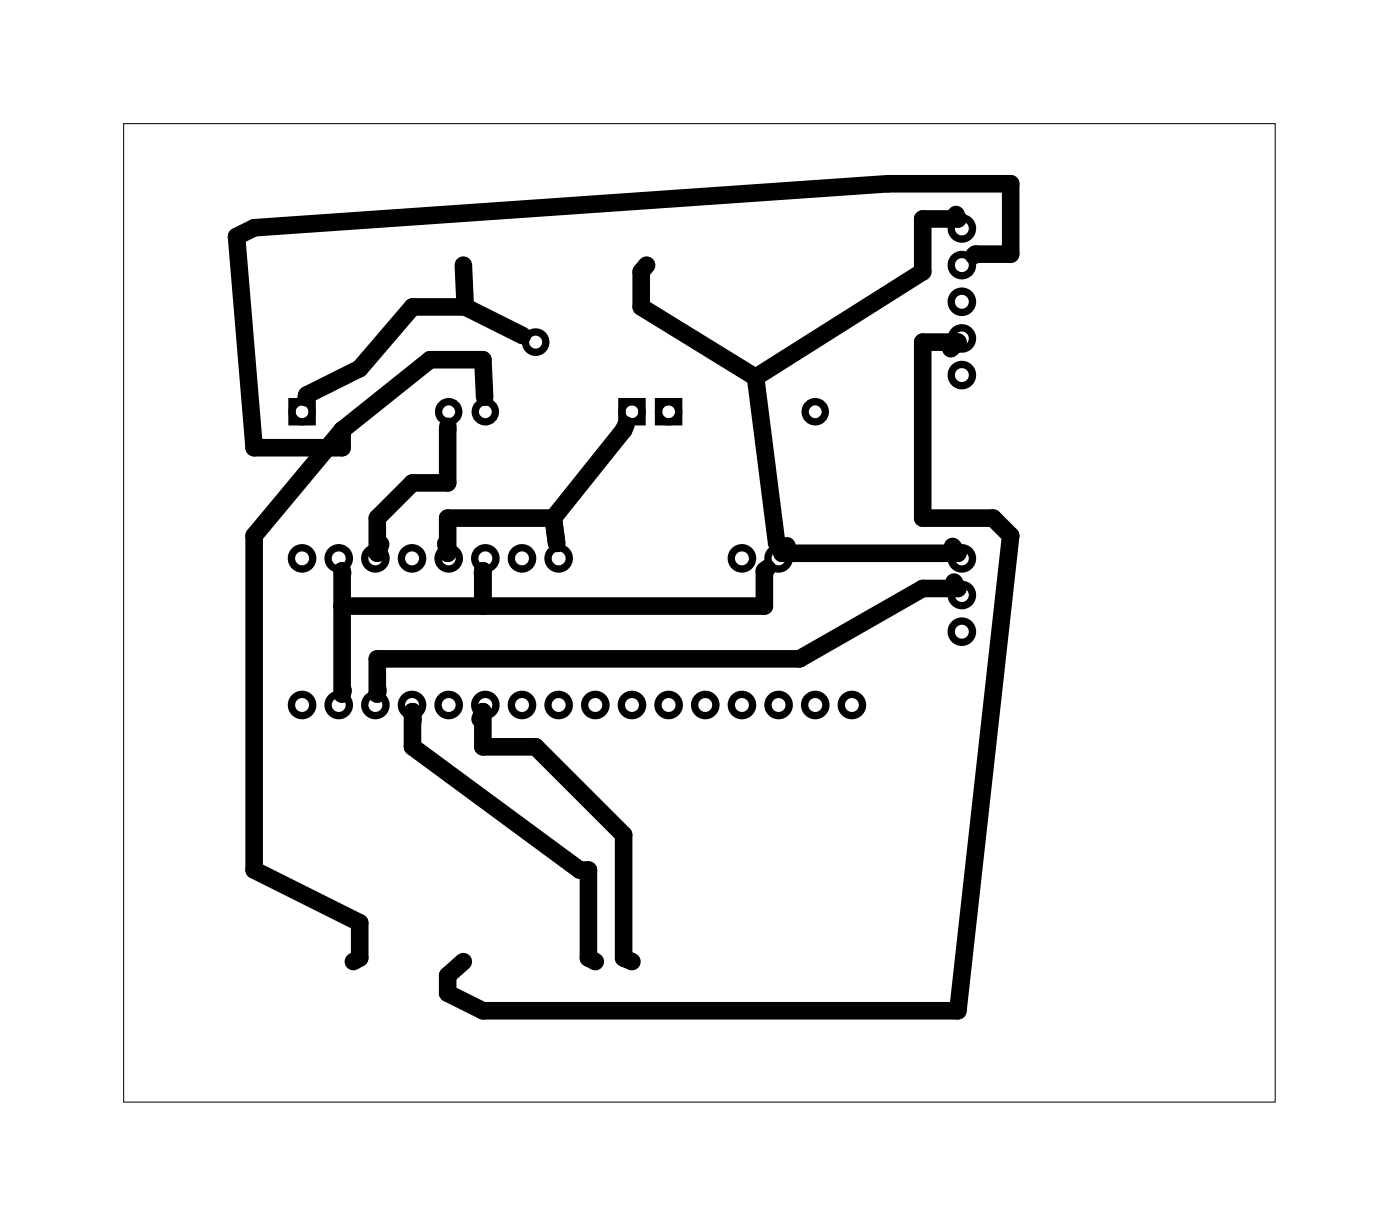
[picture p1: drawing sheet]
<svg xmlns="http://www.w3.org/2000/svg" width="97mm" height="85mm" viewBox="0 0 97 85" stroke-linecap="round" stroke-linejoin="round" font-family="sans-serif">
<path d="M8.6 8.6h79.8v67.8h-79.8z" fill="none" stroke="#000" stroke-width=".07"/>
<g fill="none" stroke="#000" stroke-width=".51">
<path d="M20.2 27.8h1.4v1.4h-1.4zM43.1 27.8h1.4v1.4h-1.4zM45.6 27.8h1.4v1.4h-1.4z"/>
<circle cx="66.7" cy="18.4" r=".74"/>
<circle cx="66.7" cy="15.8" r=".74"/>
<circle cx="20.9" cy="38.7" r=".74"/>
<circle cx="20.9" cy="28.5" r=".7"/>
<circle cx="23.5" cy="38.7" r=".74"/>
<circle cx="26" cy="38.7" r=".74"/>
<circle cx="28.6" cy="38.7" r=".74"/>
<circle cx="31.1" cy="38.7" r=".74"/>
<circle cx="31.1" cy="28.5" r=".7"/>
<circle cx="33.6" cy="38.7" r=".74"/>
<circle cx="33.6" cy="28.5" r=".7"/>
<circle cx="36.2" cy="38.7" r=".74"/>
<circle cx="37.1" cy="23.7" r=".7"/>
<circle cx="38.7" cy="38.7" r=".74"/>
<circle cx="43.8" cy="28.5" r=".7"/>
<circle cx="46.3" cy="28.5" r=".7"/>
<circle cx="51.4" cy="38.7" r=".74"/>
<circle cx="54" cy="38.7" r=".74"/>
<circle cx="56.5" cy="28.5" r=".7"/>
<circle cx="66.7" cy="38.7" r=".74"/>
<circle cx="66.7" cy="23.5" r=".74"/>
<circle cx="66.7" cy="20.9" r=".74"/>
<circle cx="66.7" cy="26" r=".74"/>
<circle cx="20.9" cy="48.9" r=".74"/>
<circle cx="23.5" cy="48.9" r=".74"/>
<circle cx="26" cy="48.9" r=".74"/>
<circle cx="28.6" cy="48.9" r=".74"/>
<circle cx="31.1" cy="48.9" r=".74"/>
<circle cx="33.6" cy="48.9" r=".74"/>
<circle cx="36.2" cy="48.9" r=".74"/>
<circle cx="38.7" cy="48.9" r=".74"/>
<circle cx="41.3" cy="48.9" r=".74"/>
<circle cx="43.8" cy="48.9" r=".74"/>
<circle cx="46.3" cy="48.9" r=".74"/>
<circle cx="48.9" cy="48.9" r=".74"/>
<circle cx="51.4" cy="48.9" r=".74"/>
<circle cx="54" cy="48.9" r=".74"/>
<circle cx="56.5" cy="48.9" r=".74"/>
<circle cx="59" cy="48.9" r=".74"/>
<circle cx="66.7" cy="41.2" r=".74"/>
<circle cx="66.7" cy="43.8" r=".74"/>
</g>
<g fill="none" stroke="#000" stroke-width="1.2">
<path d="M32.1 18.4l.1 2.9M44.8 18.4l-.4 .4v2.5l8 4.8M66.3 14.9l.1 .3h-2.5v3.6l-11.5 7.3M67.5 17.7l.1-.1h2.4v-4.9h-8.5l-43.9 3.1-1.2 .6 1.2 14.6h6.1v-1.2M23.7 29.8l-6.1 7.3v23.2l7.3 3.6v2.5l-.4 .2M23.7 39.7v-.1v8.5l.1-.3M31 29.5v4h-2.4l-2.5 2.4v2.4l.3-.6M32.2 21.3h-3.6l-3.7 4.2-3.6 1.9-.1 .2M32.2 21.3l4 2M33.4 39.7l.1-.1v2.4M33.6 27.5l-.1-2.6h-3.7l-6.1 4.9M38.3 35.9h-7.3v2.4l-.1-.6"/>
<path d="M38.3 35.9l.3 1.8M43.4 29.4l-.2 .4-4.9 6.1M52.4 26.1l1.4 11.6M53.2 39.4l-.2 .2v2.4h-29.3M54.5 37.8l-.3 .5h12.2l-.4-.4M65.9 24.2l.5-.5h-2.5v12.2h4.9l1.2 1.2-3.6 32.9h-32.9l-2.5-1.2v-1.2l1.1-1M28.6 49.9v-.6v2.4l11.6 8.6h.6v6.1l.5 .2M33.3 49.8l.2-.5v2.4h3.6l6.1 6.1v8.6l.6 .2M66.1 40.3l.3 .5h-2.5l-8.5 4.9h-29.3v2.4l.1-.3"/>
</g>
</svg>
